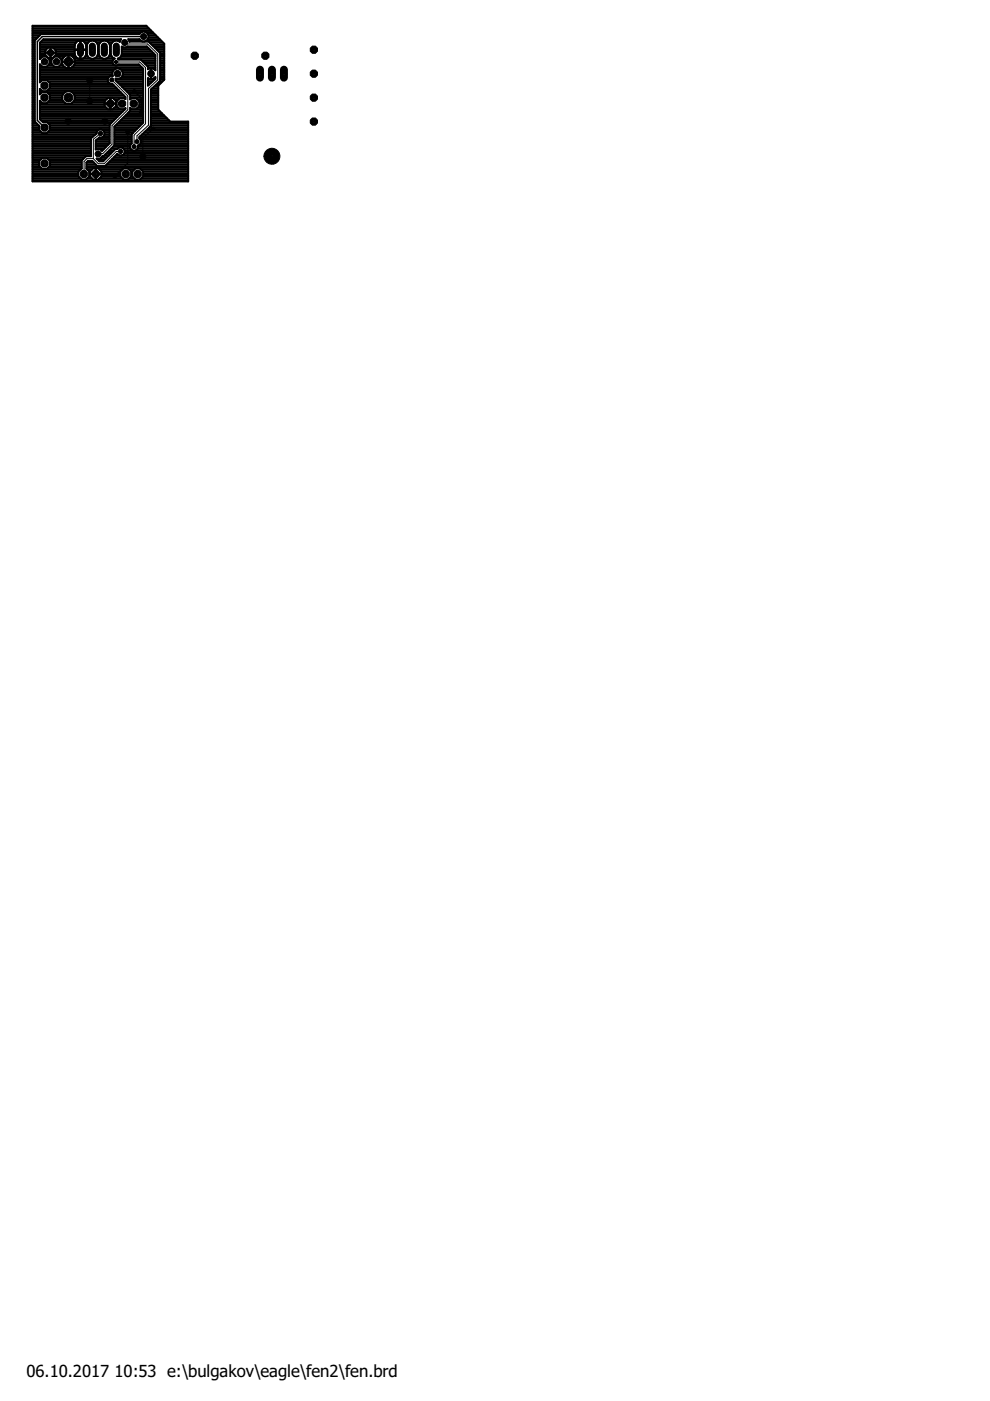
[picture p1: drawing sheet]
<svg xmlns="http://www.w3.org/2000/svg" width="210mm" height="297mm" viewBox="0 0 210 297" stroke-linecap="round" stroke-linejoin="round" font-family="sans-serif">
<defs><g id="words">
<g font-size="3.5">
<text x="5.6" y="291.8">06.10.2017</text>
<text x="24.3" y="291.8">10:53 e:\bulgakov\eagle\fen2\fen.brd</text>
</g>
</g></defs>
<path d="M19 17v4.5M23.7 16.9l3.4 3.4v3l-3.4 3.3v4l-1.9 2h-1M24.6 13.1h5l1.3 1.3v11.8l-2.5 2.5v2.4M26.4 9l.4 .3h4.5l2.1 2.2v5.4l-1.9 1.9v7.7l-2.5 2.3v1.2M14.5 25.7h7.7M19.8 33.6h-1.4l-.6 .6v2.7M20.8 32.6h.1M21.3 28.3l-1.5 1.2v4.1M25.6 32.1h-.9l-2.6 2.6h-1.3l-1-1.1M27.1 28v6.5l-2.7 2.8M32.6 27.2l-2.3 2v4" fill="none" stroke="#000" stroke-width=".21"/>
<path d="M28.5 19.4l1.5 1.4v2.9M30.5 7.7h-21.5l-1.1 1.1v16.7l1.5 1.6" fill="none" stroke="#000" stroke-width=".32"/>
<g fill="none" stroke="#000" stroke-width=".42">
<path d="M6.9 5.5h24.1l3.8 3.8v7.6l-1.3 1.3v5l2.6 2.6h3.8v12.7h-33zM6.9 12h.5M6.9 8.3h.8M6.9 8.7h.5M6.9 13.9h.5M6.9 11.7h.5M6.9 19.9h.5M6.9 19.5h.5M6.9 19.1h.5M6.9 18.8h.5M6.9 18.4h.5M6.9 18h.5"/>
<path d="M6.9 17.7h.5M6.9 17.3h.5M6.9 16.9h.5M6.9 16.5h.5M6.9 16.2h.5M6.9 15.8h.5M6.9 15.4h.5M6.9 15h.5M6.9 14.6h.5M6.9 14.3h.5M6.9 13.5h.5M6.9 13.2h.5"/>
<path d="M6.9 12.8h.5M6.9 12.4h.5M6.9 11.3h.5M6.9 10.9h.5M6.9 10.5h.5M6.9 10.2h.5M6.9 9.8h.5M6.9 9.4h.5M6.9 9h.5M6.9 7.9h1.1M6.9 7.5h1.5M6.9 7.2h22.7"/>
<path d="M6.9 6.8h23.2M6.9 6.4h25.1M6.9 6.1h24.7M6.9 5.7h24.3M8.5 9.1v3.4l.5-.5M8.5 12h1.5M8.5 13.9h.2M8.5 11.7h1.1M8.5 19.9h.1M8.5 19.5h5.3M8.5 19.1h.3M8.5 17.3h.2"/>
<path d="M8.5 16.9h14.3M8.5 16.5h14.4M8.5 16.2h14.9M8.5 15.8h15.3M8.5 15.4h15.3M8.5 15h15.5M8.5 14.6h15.9M8.5 14.3h5.3M8.5 12.4h.1M8.5 11.3h1.1M8.5 10.9h1.1M8.5 10.5h1.3"/>
<path d="M8.5 10.2h1.6M8.5 9.8h7.3M8.5 9.4h7.4M8.5 9h7.6M8.9 8.7h7.7M9.6 11.6v-.9l.6-.6h1l.6 .6v.9M9.6 11.2h2.2M9.6 11.6l.6 .7h1l.6-.7M9.9 12l.6 .6v.9M10.1 19.1h15.1M10.1 13.9h1.2M10.2 17.3h12.7"/>
<path d="M10.3 12.4h.9M10.3 19.9h3.1M10.5 18.8h14.3M10.5 13.5l-.6 .7h-.9l-.5-.6v3.9l.5-.5h.9l.7 .7M10.5 13.5h.4M10.5 13.2h.4M10.5 12.8h.4M10.6 17.7h12.6M10.6 17.7v.9l-.7 .7h-.9l-.5-.5v1.2l.5-.5h.9l.7 .7v1l-.7 .7h-.9l-.5-.5v3.9l.6 .6h14.7M10.6 18.4h13.8M10.6 18h13.5M10.7 12h.1"/>
<path d="M10.7 10.1v2.2M10.7 11.7h.1M10.7 11.3h.1M10.7 10.9h.1M10.7 10.5h.1M10.7 10.2h.1M10.9 13.5l.6 .7h.9l.6-.7M11.3 10.2h4.5M11.4 12h2.2M11.5 12l-.6 .6v.9M11.6 10.5h5.4M11.8 11.7h4.1"/>
<path d="M11.8 11.3h4M11.8 10.9h4M12.4 12l.6 .6v.9M12.7 13.9h.7M12.8 12.4h.5M13 13.5h.2M13 13.2h.1M13 12.8h.1M13.1 13.1h2.8M13.1 12.8v.6l.7 .9M13.8 14.3l.6 .2 .8-.2M14.4 11.7a1.46 1.46 0 0 0-1.3 1.1"/>
<path d="M14.5 12h.1M14.5 13.9h.1M14.5 11.7v2.8M14.5 14.3h.1M14.5 13.5h.1M14.5 13.2h.1M14.5 12.8h.1M14.5 12.4h.1M14.6 11.7l.8 .3M15.2 19.5h10.4M15.2 14.3h14.9M15.4 12h.7"/>
<path d="M15.4 12l.5 .8M15.6 19.9h10.3M15.6 13.9h14.1M15.7 12.4h.8M15.8 13.5h8.2M15.9 12.8a1.41 1.41 0 0 1-.7 1.5M15.9 12.8h8M15.9 13.2h8M16.6 8.7l-.7 .6-.1 1.2h2.5l-.1-1.2-.7-.6M16.6 8.7l.4-.1v3.9a1.23 1.23 0 0 1-1.2-1.1v-.8h2.5v.8a1.24 1.24 0 0 1-1.2 1.1M17 12h.1M17 8.7h.1"/>
<path d="M17 11.7h.1M17 12.4h.1M17 11.3h.1M17 10.9h.1M17 10.2h.1M17 9.8h.1M17 9.4h.1M17 9h.1M17.1 8.6h.1M17.1 8.6v3.9M17.1 12.5h.1M17.1 10.5h1.3"/>
<path d="M17.1 8.6l.4 .1M17.5 8.7h1.7M17.6 12.4h1.6M18 9h.7M18 12h.7M18.2 9.4h.3M18.2 11.7h.3M18.3 11.3h.1M18.3 10.9h.1M18.3 10.2h.1M18.3 9.8h.1M18.6 9.1a1.19 1.19 0 0 1 1.2-.5 1.19 1.19 0 0 1 1 .9v2a1.2 1.2 0 0 1-1.2 1 1.2 1.2 0 0 1-1.2-1v-2z"/>
<path d="M19.9 8.7h1.9M20 12.4h1.7M20.5 9h.7M20.5 12h.7M20.7 11.7h.3M20.7 9.4h.3M20.8 11.3h.2M20.8 10.9h.2M20.8 10.5h.2M20.8 10.2h.2M20.8 9.8h.2M21.1 9.1a1.19 1.19 0 0 1 1.3-.5 1.19 1.19 0 0 1 .9 .9v2a1.2 1.2 0 0 1-1.2 1 1.2 1.2 0 0 1-1.1-1v-2z"/>
<path d="M22.5 8.7h1.8M22.5 12.4h1.8M23 9h.8M23.1 12h.6M23.2 17.7l.6 .1 2.8 2.8v.4M23.2 11.7h.3M23.2 9.4h.4M23.3 11.3h.2M23.3 10.9h.2M23.3 10.5h.2M23.3 10.2h.2M23.3 9.8h.2"/>
<path d="M23.8 15.4a1.13 1.13 0 0 1 1.1-.9 1.13 1.13 0 0 1 1.1 .9M23.8 15.4l.1 .7a.87 .87 0 0 0-1 .5 .87 .87 0 0 0 .3 1.1M24.6 16.9h5.8M24.7 17.3h5.7M24.8 13.9l.4-.2h4.2l1 .9v11.4l-2.5 2.4v2M25 8.7h.5M25.1 12.4h7.8M25.1 17.7h5.3M25.4 8.8l.3-.5h-16.5l-.7 .8M25.4 8.8v.1M25.4 8.9a1.17 1.17 0 0 0-1.9 .6v2l.2 .5 .6 .4a.76 .76 0 0 0-.5 .8 .76 .76 0 0 0 .7 .7M25.5 14.6h4.9"/>
<path d="M25.5 18h4.9M25.6 12h7.3M25.6 16.5h4.8M25.8 11.7h7.1M25.8 11.3h6.8M25.8 10.9h6.4M25.8 10.5h6M25.8 10.2h5.6M25.9 18.4h4.5M25.9 15h4.5M25.9 16.2h4.5M26 15.4a1.13 1.13 0 0 1-1.5 1.3l.1 .4 3 3v1l.3-.3h1l.6 .7v1l-.6 .6h-1l-.3-.2v.6l-3.3 3.3v4l-2.3 2.3h-.3a.96 .96 0 0 1-1.2 .5l.6 .6h.8l2.5-2.6h.5a.88 .88 0 0 1 1.2-.2 .88 .88 0 0 1 .2 1.2"/>
<path d="M26 15.8h4.4M26 15.4h4.4M26.2 18.8h4.2M26.6 19.1h3.8M27 19.5h3.4M27.4 19.9h3M27.4 8.7h2.5M27.5 8.8h4l2.5 2.4v5.5M27.5 8.8h.1M30 12.8h2.9M30.4 13.2h2.5M30.8 13.5h2.1"/>
<path d="M30.8 6.8h1.5M31 8.7h3.2M31.1 13.9h1.8M31.3 8.3a1.04 1.04 0 0 1-1.8 0h-2.3l.3 .5M31.3 7.2a1.04 1.04 0 0 0-1.8 0h-20.8l-1.3 1.4v17.2l.9 .9v.8l.7 .7h.9l.7-.7v-.9l-.7-.7M31.3 7.2l.2 .4-.2 .7M31.3 7.2h1.4M31.3 8.3h2.5M31.4 16.6a1.13 1.13 0 0 0 1.5-.3v.4l-1.5 1.5zM31.4 18h.1M31.4 17.7h.5M31.4 17.3h.9"/>
<path d="M31.4 16.9h1.3M31.4 14.6h.1M31.4 14.3h1.5M31.5 7.9h2M31.5 7.5h1.6M31.7 9h2.9M32 19.9h1.5M32 19.5h1.5M32 19.1h1.5M32 15.6h.1M32 14.5v2.3M32 16.5h.1"/>
<path d="M32 16.2h.1M32 15.8h.1M32 15.4h.1M32 15h.1M32 14.6h.1M32.1 9.4h2.7M32.2 18.8h1.3M32.5 9.8h2.3M32.6 18.4h.9M32.7 14.6h.2M32.8 16.5h.1M32.9 10.2h1.9"/>
<path d="M32.9 11.7l-1.8-1.9h-4a1.05 1.05 0 0 1-1.3 .1v1.6l-.5 .8-.3 .1 .2 .2h4.6l1.6 1.5v.6a1.14 1.14 0 0 1 1.2-.1M32.9 11.7v3.2l-.3-.3M33 18h.7M33.2 10.5h1.6M33.4 17.7h.7M33.6 10.9h1.2M33.7 17.4l-1.7 1.6v7.7l-.3 .4M33.7 17.4h.1M33.8 17.3h.6M34 12h.8M34 13.9h.8M34 17.2l-.3 .2"/>
<path d="M34 17.2h.1M34 16.7h.1M34 11.7h.8M34 16.9h.8M34 16.5h.8M34 16.2h.8M34 15.8h.8M34 15.4h.8M34 15h.8M34 14.6h.8M34 14.3h.8M34 13.5h.8"/>
<path d="M34 13.2h.8M34 12.8h.8M34 12.4h.8M34 11.3h.8M34 16.7v.5M6.9 25.9h.6M6.9 27h1.4M6.9 34.1h1.4M6.9 32.6h12.4M6.9 38.2h33M6.9 37.9h10.2M6.9 37.5h9.8"/>
<path d="M6.9 37.1h9.7M6.9 36.7h9.7M6.9 36.4h9.7M6.9 36h10.1M6.9 35.6h1.8M6.9 35.2h1.5M6.9 34.9h1.4M6.9 34.5h1.4M6.9 33.7h1.8M6.9 33.4h11.1M6.9 33h12.4M6.9 32.2h12.4"/>
<path d="M6.9 31.9h12.4M6.9 31.5h12.4M6.9 31.1h12.4M6.9 30.8h12.4M6.9 30.4h12.4M6.9 30h12.4M6.9 29.6h12.4M6.9 29.3h12.4M6.9 28.9h12.9M6.9 28.5h13.4M6.9 28.1h2M6.9 27.7h1.6"/>
<path d="M6.9 27.4h1.4M6.9 26.6h1.3M6.9 26.2h1M6.9 25.5h.5M6.9 25.1h.5M6.9 24.8h.5M6.9 24.4h.5M6.9 24h.5M6.9 23.6h.5M6.9 23.3h.5M6.9 22.9h.5M6.9 22.5h.5"/>
<path d="M6.9 22.1h.5M6.9 21.8h.5M6.9 21.4h.5M6.9 21h.5M6.9 20.6h.5M6.9 20.3h.5M8.5 25.1h16M8.5 24.8h16.4M8.5 24.4h16.8M8.5 24h17.2M8.5 23.6h17.5M8.5 23.3h17.9"/>
<path d="M8.5 22.9h14.1M8.5 22.5h13.7M8.5 22.1h13.7M8.5 21.8h.3M8.5 21.4h.1M8.7 25.5h15.5M10 28.1h10.5M10 21.8h3.7M10.1 35.6h7.2M10.2 33.7h7.4M10.3 26.2h13.1M10.4 27.7h10.3"/>
<path d="M10.4 21.4h2.9M10.5 35.2h6.8M10.5 34.1h6.8M10.6 27h12.6M10.6 34.9h6.7M10.6 34.5h6.7M10.6 27.4h12.6M10.6 26.6h12.6M10.6 21h2.6M10.6 20.6h2.6M10.6 20.3h2.6M15.3 21.8h6.9"/>
<path d="M15.7 21.4h6.5M15.8 20.3h10.5M15.8 21h6.8M15.9 20.6h10.7M18.3 35.6h21.6M18.3 35.2h21.6M18.3 34.9h2M18.3 34.5h1.6M18.4 37.9h1.2M18.5 36h1M18.8 37.5h.4M18.9 36.4h.2"/>
<path d="M18.9 37.1h.2M18.9 36.7h.2M19.3 29.3h.1M19.8 35.7h.5v2.4h-.5l-.7-.7v-.5h2.4v.5l-.7 .7h-.5v-2.4h.5l.7 .7v.4h-2.4v-.4zM20.3 37.9h.1M20.3 37.5h.1M20.3 37.1h.1M20.3 36.7h.1M20.3 36.4h.1M20.3 36h.1M20.3 31.5h1.8M20.3 31.1h2.2"/>
<path d="M20.3 30.8h2.6M20.3 30.4h2.9M20.3 30h2.9M20.5 28.1a.86 .86 0 0 1 .8-.7 .86 .86 0 0 1 .9 .7M20.5 28.1v.2l-1.2 1v3.8h-1.1l-.6 .6M20.5 29.6h2.7M20.6 33.7h1.7M21 29.3h2.2M21 34.1h.9M21.1 37.9h4.9M21.1 36h4.8M21.4 37.5h4.2"/>
<path d="M21.5 36.4h4M21.5 37.1h4M21.5 36.7h4M21.5 33.4h1.2M21.5 31.9h.3M21.9 28.9h1.3M22 27.7h1.2M22.1 33h1M22.2 28.1a.86 .86 0 0 1-1.1 1l-.8 .7v1.9a.99 .99 0 0 1 1.3 .3l1.6-1.6M22.2 28.5h1M22.2 28.1h1M22.4 32.6h1.1"/>
<path d="M22.6 34.9h17.3M22.8 32.2h1M22.9 20.7h.4v2.5h-.4l-.7-.7v-.5h2.4v.5l-.7 .7h-.4v-2.5h.4l.7 .8v.4h-2.4v-.4zM23 34.5h16.9M23.2 31.9h1M23.3 22.9h.2M23.3 22.5h.2M23.3 22.1h.2M23.3 21.8h.2M23.3 21.4h.2M23.3 21h.2M23.4 34.1h16.5"/>
<path d="M23.6 31.5h1.4M23.7 33.7h16.2M23.9 31.1h3.7M24.1 33.4h15.8M24.2 21h1M24.2 22.9h.9M24.3 27h5.1M24.3 30.8h3.3M24.3 30.4h3.6M24.3 30h3.6M24.3 29.6h3.6M24.3 29.3h3.6"/>
<path d="M24.3 28.9h3.6M24.3 28.5h3.6M24.3 28.1h3.9M24.3 27.7h4.3M24.3 27.4h4.7M24.5 26.6h5.2M24.5 33h15.4M24.6 21.4h.2M24.6 22.5h.2M24.6 22.1h.1M24.6 21.8h.1M24.8 26.2h5.3"/>
<path d="M24.9 32.6l-2.6 2.6h-1.7l-1-1.1h-1l-.3 .4v1.3l.6 .6v1l-.7 .7h-.9l-.7-.7v-1l.7-.7v-1.7l.3-.3M24.9 32.6h.1M25.2 25.9h5.2M25.6 25.5h4.8M26 25.1h4.4M26.2 31.5h1.5M26.3 32.6h13.6M26.3 32.6a.87 .87 0 0 1-1.4 0M26.4 24.8h4M26.4 31.9h1.6M26.4 32.2h13.5M26.6 21l-.2-.2h-1l-.7 .7v1l.7 .6h1l.2-.2v.2l-3.4 3.3v4"/>
<path d="M26.6 21h.1M26.7 24.4h3.7M27.1 24h3.3M27.3 37.9h1.2M27.4 36h1M27.5 23.6h2.9M27.6 23.3h2.8M27.6 22.9h.1M27.6 21h.1M27.6 20.6h2.8M27.6 20.3h2.8M27.7 37.5h.4"/>
<path d="M27.8 36.4h.3M27.8 37.1h.2M27.8 36.7h.2M27.9 30.4a.87 .87 0 0 0 .2 1.5 .87 .87 0 0 0 1.2-1l.2-.1M28.8 31.9h11.1M29.1 21h1.3M29.1 22.9h1.3M29.2 31.5h10.7M29.3 31.1h10.6M29.4 21.4h1M29.5 22.5h.9M29.5 30.8h10.4"/>
<path d="M29.5 29.3h10.4M29.5 22.1h.9M29.5 21.8h.9M29.7 28.9h10.2M29.8 29.6h10.1M29.8 30.4h10.1M29.9 37.9h10M29.9 30h10M29.9 36h10M30.1 28.5h9.8M30.2 37.5h9.7M30.3 36.4h9.6"/>
<path d="M30.4 37.1h9.5M30.4 36.7h9.5M30.5 28.1h9.4M30.9 27.7h9M31.3 27.4h8.6M32 26.8h.1M32 25.9h7.9M32 26.3v.1M32 26.6h7.9M32 26.2h7.9M32 25.5h3.8M32 25.1h3.5"/>
<path d="M32 24.8h3.1M32 24.4h2.7M32 24h2.3M32 23.6h2M32 23.3h1.6M32 22.9h1.5M32 22.5h1.5M32 22.1h1.5M32 21.8h1.5M32 21.4h1.5M32 21h1.5M32 20.6h1.5"/>
<path d="M32 20.3h1.5M39.9 27l-8.2 .1-2.2 1.9v.3a.86 .86 0 0 1 0 1.5"/>
<circle cx="9.4" cy="34.6" r="1.26"/>
<circle cx="14.5" cy="20.7" r="1.37"/>
<circle cx="26.6" cy="36.9" r="1.26"/>
<circle cx="29.2" cy="36.9" r="1.26"/>
</g>
<path d="M17.1 9.8v1.5" fill="none" stroke="#000" stroke-width="1.5"/>
<circle cx="17.1" cy="10.5" r=".51" fill="#fff" stroke="#000" stroke-width=".21"/>
<path d="M19.6 9.8v1.5" fill="none" stroke="#000" stroke-width="1.5"/>
<circle cx="19.6" cy="10.5" r=".51" fill="#fff" stroke="#000" stroke-width=".21"/>
<path d="M22.1 9.8v1.5" fill="none" stroke="#000" stroke-width="1.5"/>
<circle cx="22.1" cy="10.5" r=".51" fill="#fff" stroke="#000" stroke-width=".21"/>
<path d="M24.7 9.8v1.5" fill="none" stroke="#000" stroke-width="1.5"/>
<circle cx="24.7" cy="10.5" r=".51" fill="#fff" stroke="#000" stroke-width=".21"/>
<path d="M60.2 14.8v1.7" fill="none" stroke="#000" stroke-width="1.7"/>
<circle cx="60.2" cy="15.6" r=".55" fill="#fff" stroke="#000" stroke-width=".21"/>
<path d="M57.7 14.8v1.7" fill="none" stroke="#000" stroke-width="1.7"/>
<circle cx="57.7" cy="15.6" r=".55" fill="#fff" stroke="#000" stroke-width=".21"/>
<path d="M55.1 14.8v1.7" fill="none" stroke="#000" stroke-width="1.7"/>
<circle cx="55.1" cy="15.6" r=".55" fill="#fff" stroke="#000" stroke-width=".21"/>
<circle cx="66.5" cy="25.8" r=".83" fill="#000" stroke="#000" stroke-width=".21"/>
<circle cx="66.5" cy="25.8" r=".51" fill="#fff" stroke="#000" stroke-width=".21"/>
<circle cx="66.5" cy="10.5" r=".83" fill="#000" stroke="#000" stroke-width=".21"/>
<circle cx="66.5" cy="10.5" r=".51" fill="#fff" stroke="#000" stroke-width=".21"/>
<circle cx="66.5" cy="15.6" r=".83" fill="#000" stroke="#000" stroke-width=".21"/>
<circle cx="66.5" cy="15.6" r=".51" fill="#fff" stroke="#000" stroke-width=".21"/>
<circle cx="66.5" cy="20.7" r=".83" fill="#000" stroke="#000" stroke-width=".21"/>
<circle cx="66.5" cy="20.7" r=".51" fill="#fff" stroke="#000" stroke-width=".21"/>
<circle cx="41.3" cy="11.8" r=".83" fill="#000" stroke="#000" stroke-width=".21"/>
<circle cx="41.3" cy="11.8" r=".51" fill="#fff" stroke="#000" stroke-width=".21"/>
<circle cx="56.3" cy="11.8" r=".83" fill="#000" stroke="#000" stroke-width=".21"/>
<circle cx="56.3" cy="11.8" r=".51" fill="#fff" stroke="#000" stroke-width=".21"/>
<circle cx="24.9" cy="15.6" r=".7" fill="#000" stroke="#000" stroke-width=".21"/>
<circle cx="24.9" cy="15.6" r=".44" fill="#fff" stroke="#000" stroke-width=".21"/>
<circle cx="32" cy="15.6" r=".7" fill="#000" stroke="#000" stroke-width=".21"/>
<circle cx="32" cy="15.6" r=".44" fill="#fff" stroke="#000" stroke-width=".21"/>
<circle cx="9.4" cy="13.1" r=".71" fill="#000" stroke="#000" stroke-width=".21"/>
<circle cx="9.4" cy="13.1" r=".4" fill="#fff" stroke="#000" stroke-width=".21"/>
<circle cx="10.7" cy="11.2" r=".71" fill="#000" stroke="#000" stroke-width=".21"/>
<circle cx="10.7" cy="11.2" r=".4" fill="#fff" stroke="#000" stroke-width=".21"/>
<circle cx="12" cy="13.1" r=".71" fill="#000" stroke="#000" stroke-width=".21"/>
<circle cx="12" cy="13.1" r=".4" fill="#fff" stroke="#000" stroke-width=".21"/>
<circle cx="9.4" cy="18.2" r=".83" fill="#000" stroke="#000" stroke-width=".21"/>
<circle cx="9.4" cy="18.2" r=".51" fill="#fff" stroke="#000" stroke-width=".21"/>
<circle cx="9.4" cy="20.7" r=".83" fill="#000" stroke="#000" stroke-width=".21"/>
<circle cx="9.4" cy="20.7" r=".51" fill="#fff" stroke="#000" stroke-width=".21"/>
<circle cx="14.5" cy="20.7" r=".93" fill="#000" stroke="#000" stroke-width=".21"/>
<circle cx="14.5" cy="20.7" r=".44" fill="#fff" stroke="#000" stroke-width=".21"/>
<circle cx="14.5" cy="13.1" r=".93" fill="#000" stroke="#000" stroke-width=".21"/>
<circle cx="14.5" cy="13.1" r=".44" fill="#fff" stroke="#000" stroke-width=".21"/>
<circle cx="9.4" cy="34.6" r=".83" fill="#000" stroke="#000" stroke-width=".21"/>
<circle cx="9.4" cy="34.6" r=".51" fill="#fff" stroke="#000" stroke-width=".21"/>
<circle cx="9.4" cy="27.1" r=".83" fill="#000" stroke="#000" stroke-width=".21"/>
<circle cx="9.4" cy="27.1" r=".51" fill="#fff" stroke="#000" stroke-width=".21"/>
<circle cx="28.4" cy="22" r=".83" fill="#000" stroke="#000" stroke-width=".21"/>
<circle cx="28.4" cy="22" r=".51" fill="#fff" stroke="#000" stroke-width=".21"/>
<circle cx="25.9" cy="22" r=".83" fill="#000" stroke="#000" stroke-width=".21"/>
<circle cx="25.9" cy="22" r=".51" fill="#fff" stroke="#000" stroke-width=".21"/>
<circle cx="23.4" cy="22" r=".83" fill="#000" stroke="#000" stroke-width=".21"/>
<circle cx="23.4" cy="22" r=".51" fill="#fff" stroke="#000" stroke-width=".21"/>
<circle cx="26.6" cy="36.9" r=".83" fill="#000" stroke="#000" stroke-width=".21"/>
<circle cx="26.6" cy="36.9" r=".51" fill="#fff" stroke="#000" stroke-width=".21"/>
<circle cx="29.2" cy="36.9" r=".83" fill="#000" stroke="#000" stroke-width=".21"/>
<circle cx="29.2" cy="36.9" r=".51" fill="#fff" stroke="#000" stroke-width=".21"/>
<circle cx="17.8" cy="36.9" r=".83" fill="#000" stroke="#000" stroke-width=".21"/>
<circle cx="17.8" cy="36.9" r=".51" fill="#fff" stroke="#000" stroke-width=".21"/>
<circle cx="20.3" cy="36.9" r=".83" fill="#000" stroke="#000" stroke-width=".21"/>
<circle cx="20.3" cy="36.9" r=".51" fill="#fff" stroke="#000" stroke-width=".21"/>
<circle cx="29" cy="30" r=".44" fill="#000" stroke="#000" stroke-width=".21"/>
<circle cx="29" cy="30" r=".15" fill="#fff" stroke="#000" stroke-width=".21"/>
<circle cx="26.4" cy="9" r=".64" fill="#000" stroke="#000" stroke-width=".21"/>
<circle cx="26.4" cy="9" r=".15" fill="#fff" stroke="#000" stroke-width=".21"/>
<circle cx="28.4" cy="31.1" r=".44" fill="#000" stroke="#000" stroke-width=".21"/>
<circle cx="28.4" cy="31.1" r=".15" fill="#fff" stroke="#000" stroke-width=".21"/>
<circle cx="24.6" cy="13.1" r=".36" fill="#000" stroke="#000" stroke-width=".21"/>
<circle cx="24.6" cy="13.1" r=".15" fill="#fff" stroke="#000" stroke-width=".21"/>
<circle cx="28.5" cy="19.4" r=".36" fill="#000" stroke="#000" stroke-width=".21"/>
<circle cx="28.5" cy="19.4" r=".15" fill="#fff" stroke="#000" stroke-width=".21"/>
<circle cx="30" cy="23.7" r=".44" fill="#000" stroke="#000" stroke-width=".21"/>
<circle cx="30" cy="23.7" r=".15" fill="#fff" stroke="#000" stroke-width=".21"/>
<circle cx="30.3" cy="33.2" r=".64" fill="#000" stroke="#000" stroke-width=".21"/>
<circle cx="30.3" cy="33.2" r=".15" fill="#fff" stroke="#000" stroke-width=".21"/>
<circle cx="32.5" cy="27.3" r=".36" fill="#000" stroke="#000" stroke-width=".21"/>
<circle cx="32.5" cy="27.3" r=".15" fill="#fff" stroke="#000" stroke-width=".21"/>
<circle cx="27.1" cy="28" r=".44" fill="#000" stroke="#000" stroke-width=".21"/>
<circle cx="27.1" cy="28" r=".15" fill="#fff" stroke="#000" stroke-width=".21"/>
<circle cx="24.4" cy="37.3" r=".44" fill="#000" stroke="#000" stroke-width=".21"/>
<circle cx="24.4" cy="37.3" r=".15" fill="#fff" stroke="#000" stroke-width=".21"/>
<circle cx="22.2" cy="25.7" r=".64" fill="#000" stroke="#000" stroke-width=".21"/>
<circle cx="22.2" cy="25.7" r=".15" fill="#fff" stroke="#000" stroke-width=".21"/>
<circle cx="14.5" cy="25.7" r=".64" fill="#000" stroke="#000" stroke-width=".21"/>
<circle cx="14.5" cy="25.7" r=".15" fill="#fff" stroke="#000" stroke-width=".21"/>
<circle cx="19" cy="17" r=".64" fill="#000" stroke="#000" stroke-width=".21"/>
<circle cx="19" cy="17" r=".15" fill="#fff" stroke="#000" stroke-width=".21"/>
<circle cx="19" cy="21.5" r=".64" fill="#000" stroke="#000" stroke-width=".21"/>
<circle cx="19" cy="21.5" r=".15" fill="#fff" stroke="#000" stroke-width=".21"/>
<circle cx="23.7" cy="16.9" r=".44" fill="#000" stroke="#000" stroke-width=".21"/>
<circle cx="23.7" cy="16.9" r=".15" fill="#fff" stroke="#000" stroke-width=".21"/>
<circle cx="20.8" cy="32.6" r=".64" fill="#000" stroke="#000" stroke-width=".21"/>
<circle cx="20.8" cy="32.6" r=".15" fill="#fff" stroke="#000" stroke-width=".21"/>
<circle cx="30.5" cy="7.7" r=".64" fill="#000" stroke="#000" stroke-width=".21"/>
<circle cx="30.5" cy="7.7" r=".11" fill="#fff" stroke="#000" stroke-width=".21"/>
<circle cx="25.6" cy="32.1" r=".44" fill="#000" stroke="#000" stroke-width=".21"/>
<circle cx="25.6" cy="32.1" r=".15" fill="#fff" stroke="#000" stroke-width=".21"/>
<circle cx="21.3" cy="28.3" r=".44" fill="#000" stroke="#000" stroke-width=".21"/>
<circle cx="21.3" cy="28.3" r=".15" fill="#fff" stroke="#000" stroke-width=".21"/>
<g fill="#000" stroke="#000" stroke-width=".21">
<path d="M9.1 17.7a.56 .56 0 0 1 .8 .2 .56 .56 0 0 1-.3 .8 .56 .56 0 0 1-.7-.5l.6-.2 .1 .2h-.7z" fill-rule="evenodd"/>
<path d="M9 12.8a.46 .46 0 0 1 .8 0 .46 .46 0 0 1-.2 .7 .46 .46 0 0 1-.6-.4l.4-.2 .2 .3-.6-.1z" fill-rule="evenodd"/>
<path d="M10.3 10.9a.46 .46 0 0 1 .8 0 .46 .46 0 0 1-.2 .7 .46 .46 0 0 1-.7-.4l.5-.2 .1 .3-.6-.1z" fill-rule="evenodd"/>
<path d="M11.6 12.8a.46 .46 0 0 1 .7 0 .46 .46 0 0 1-.2 .7 .46 .46 0 0 1-.6-.4l.5-.2 .1 .3-.6-.1z" fill-rule="evenodd"/>
<path d="M14.2 12.7a.5 .5 0 0 1 .8 .2 .5 .5 0 0 1-.4 .7 .5 .5 0 0 1-.6-.5l.5-.2 .2 .2-.2 .1-.5-.1z" fill-rule="evenodd"/>
<path d="M16.7 10.1a.56 .56 0 0 1 .8 .2 .56 .56 0 0 1-.3 .8 .56 .56 0 0 1-.7-.6l.6-.1 .1 .2-.7-.1z" fill-rule="evenodd"/>
<path d="M19.2 10.1a.56 .56 0 0 1 .9 .2 .56 .56 0 0 1-.4 .8 .56 .56 0 0 1-.7-.6l.6-.1 .1 .2-.7-.1z" fill-rule="evenodd"/>
<path d="M21.8 10.1a.56 .56 0 0 1 .8 .2 .56 .56 0 0 1-.4 .8 .56 .56 0 0 1-.6-.6l.6-.1 .1 .2-.7-.1z" fill-rule="evenodd"/>
<path d="M24.3 10.1a.56 .56 0 0 1 .9 .2 .56 .56 0 0 1-.4 .8 .56 .56 0 0 1-.7-.6l.6-.1 .1 .2-.7-.1z" fill-rule="evenodd"/>
<path d="M24.5 15.4a.5 .5 0 0 1 .8-.2 .5 .5 0 0 1-.2 .8 .5 .5 0 0 1-.7-.4l.6-.1 .1 .2-.2 .1-.5-.2z" fill-rule="evenodd"/>
<path d="M31.6 15.4a.5 .5 0 0 1 .8-.1 .5 .5 0 0 1-.2 .8 .5 .5 0 0 1-.7-.5l.6-.1 .1 .2-.2 .1-.5-.2z" fill-rule="evenodd"/>
<path d="M40.9 11.4a.56 .56 0 0 1 .9 .2 .56 .56 0 0 1-.4 .8 .56 .56 0 0 1-.7-.6l.6-.1 .1 .2-.7-.1z" fill-rule="evenodd"/>
<path d="M54.7 15.2a.61 .61 0 0 1 1 .2 .61 .61 0 0 1-.5 .8 .61 .61 0 0 1-.7-.6l.7-.1 .1 .2-.8-.1z" fill-rule="evenodd"/>
<path d="M55.9 11.4a.56 .56 0 0 1 .9 .2 .56 .56 0 0 1-.4 .8 .56 .56 0 0 1-.7-.6l.6-.1 .1 .2-.7-.1z" fill-rule="evenodd"/>
<path d="M57.3 15.2a.61 .61 0 0 1 .9 .2 .61 .61 0 0 1-.4 .8 .61 .61 0 0 1-.8-.6l.7-.1 .1 .2-.8-.1z" fill-rule="evenodd"/>
<path d="M59.8 15.2a.61 .61 0 0 1 .9 .2 .61 .61 0 0 1-.4 .8 .61 .61 0 0 1-.7-.6l.6-.1 .1 .2-.7-.1z" fill-rule="evenodd"/>
<path d="M66.2 10.1a.56 .56 0 0 1 .8 .2 .56 .56 0 0 1-.4 .8 .56 .56 0 0 1-.6-.6l.6-.1 .1 .2-.7-.1z" fill-rule="evenodd"/>
<path d="M66.2 15.2a.56 .56 0 0 1 .8 .2 .56 .56 0 0 1-.3 .8 .56 .56 0 0 1-.7-.6l.6-.1 .1 .2-.7-.1z" fill-rule="evenodd"/>
<path d="M9.1 20.3a.56 .56 0 0 1 .8 .1 .56 .56 0 0 1-.3 .8 .56 .56 0 0 1-.7-.5l.6-.1 .1 .2-.7-.1z" fill-rule="evenodd"/>
<path d="M9.1 34.2a.56 .56 0 0 1 .8 .2 .56 .56 0 0 1-.3 .8 .56 .56 0 0 1-.7-.6l.6-.1 .1 .2-.7-.1z" fill-rule="evenodd"/>
<path d="M9.1 26.6a.56 .56 0 0 1 .8 .2 .56 .56 0 0 1-.3 .8 .56 .56 0 0 1-.7-.5l.6-.2 .1 .2h-.7z" fill-rule="evenodd"/>
<path d="M14.2 20.3a.5 .5 0 0 1 .8 .2 .5 .5 0 0 1-.4 .7 .5 .5 0 0 1-.6-.5l.6-.1 .1 .1-.2 .1-.5-.1z" fill-rule="evenodd"/>
<path d="M17.4 36.4a.56 .56 0 0 1 .9 .2 .56 .56 0 0 1-.4 .8 .56 .56 0 0 1-.7-.5l.6-.2 .1 .3-.7-.1z" fill-rule="evenodd"/>
<path d="M20 36.4a.56 .56 0 0 1 .8 .2 .56 .56 0 0 1-.4 .8 .56 .56 0 0 1-.7-.5l.6-.2 .1 .3-.7-.1z" fill-rule="evenodd"/>
<path d="M23.1 21.5a.56 .56 0 0 1 .8 .2 .56 .56 0 0 1-.4 .8 .56 .56 0 0 1-.7-.5l.6-.2 .1 .2h-.7z" fill-rule="evenodd"/>
<path d="M25.5 21.5a.57 .57 0 0 1 .9 .2 .57 .57 0 0 1-.4 .8 .57 .57 0 0 1-.7-.5l.6-.2 .1 .2h-.7z" fill-rule="evenodd"/>
<path d="M26.3 36.4a.57 .57 0 0 1 .9 .2 .57 .57 0 0 1-.4 .8 .57 .57 0 0 1-.7-.5l.6-.2 .1 .3-.7-.1z" fill-rule="evenodd"/>
<path d="M28 21.5a.56 .56 0 0 1 .9 .2 .56 .56 0 0 1-.4 .8 .56 .56 0 0 1-.7-.5l.6-.2 .1 .2h-.7z" fill-rule="evenodd"/>
<path d="M28.8 36.4a.56 .56 0 0 1 .9 .2 .56 .56 0 0 1-.4 .8 .56 .56 0 0 1-.7-.5l.6-.2 .1 .3-.7-.1z" fill-rule="evenodd"/>
<path d="M56.6 31.8a1.69 1.69 0 0 1 2.6 .6 1.69 1.69 0 0 1-1.2 2.4 1.69 1.69 0 0 1-2-1.7h1.5l.2-.1 .1 .1-.2 .2-.1-.2h-1.5v-.5z" fill-rule="evenodd"/>
<path d="M66.2 25.3a.56 .56 0 0 1 .8 .2 .56 .56 0 0 1-.3 .8 .56 .56 0 0 1-.7-.5l.6-.2 .1 .2h-.7z" fill-rule="evenodd"/>
<path d="M66.2 20.3a.56 .56 0 0 1 .8 .2 .56 .56 0 0 1-.3 .7 .56 .56 0 0 1-.7-.5l.6-.1 .1 .2-.7-.1z" fill-rule="evenodd"/>
<circle cx="19" cy="17.1" r=".18"/>
<circle cx="23.7" cy="17" r=".18"/>
<circle cx="24.6" cy="13.2" r=".19"/>
<circle cx="26.4" cy="9.1" r=".17"/>
<circle cx="28.5" cy="19.4" r=".18"/>
<circle cx="14.4" cy="25.7" r=".18"/>
<circle cx="19" cy="21.5" r=".18"/>
<circle cx="20.8" cy="32.7" r=".17"/>
<circle cx="21.3" cy="28.3" r=".17"/>
<circle cx="22.2" cy="25.7" r=".18"/>
<circle cx="24.3" cy="37.3" r=".19"/>
<circle cx="25.6" cy="32.1" r=".18"/>
<circle cx="27.1" cy="28" r=".18"/>
<circle cx="28.4" cy="31.1" r=".18"/>
<circle cx="29" cy="30.1" r=".18"/>
<circle cx="30" cy="23.8" r=".18"/>
<circle cx="30.3" cy="33.2" r=".18"/>
<circle cx="32.5" cy="27.4" r=".19"/>
</g>
<use href="#words"/>
</svg>
